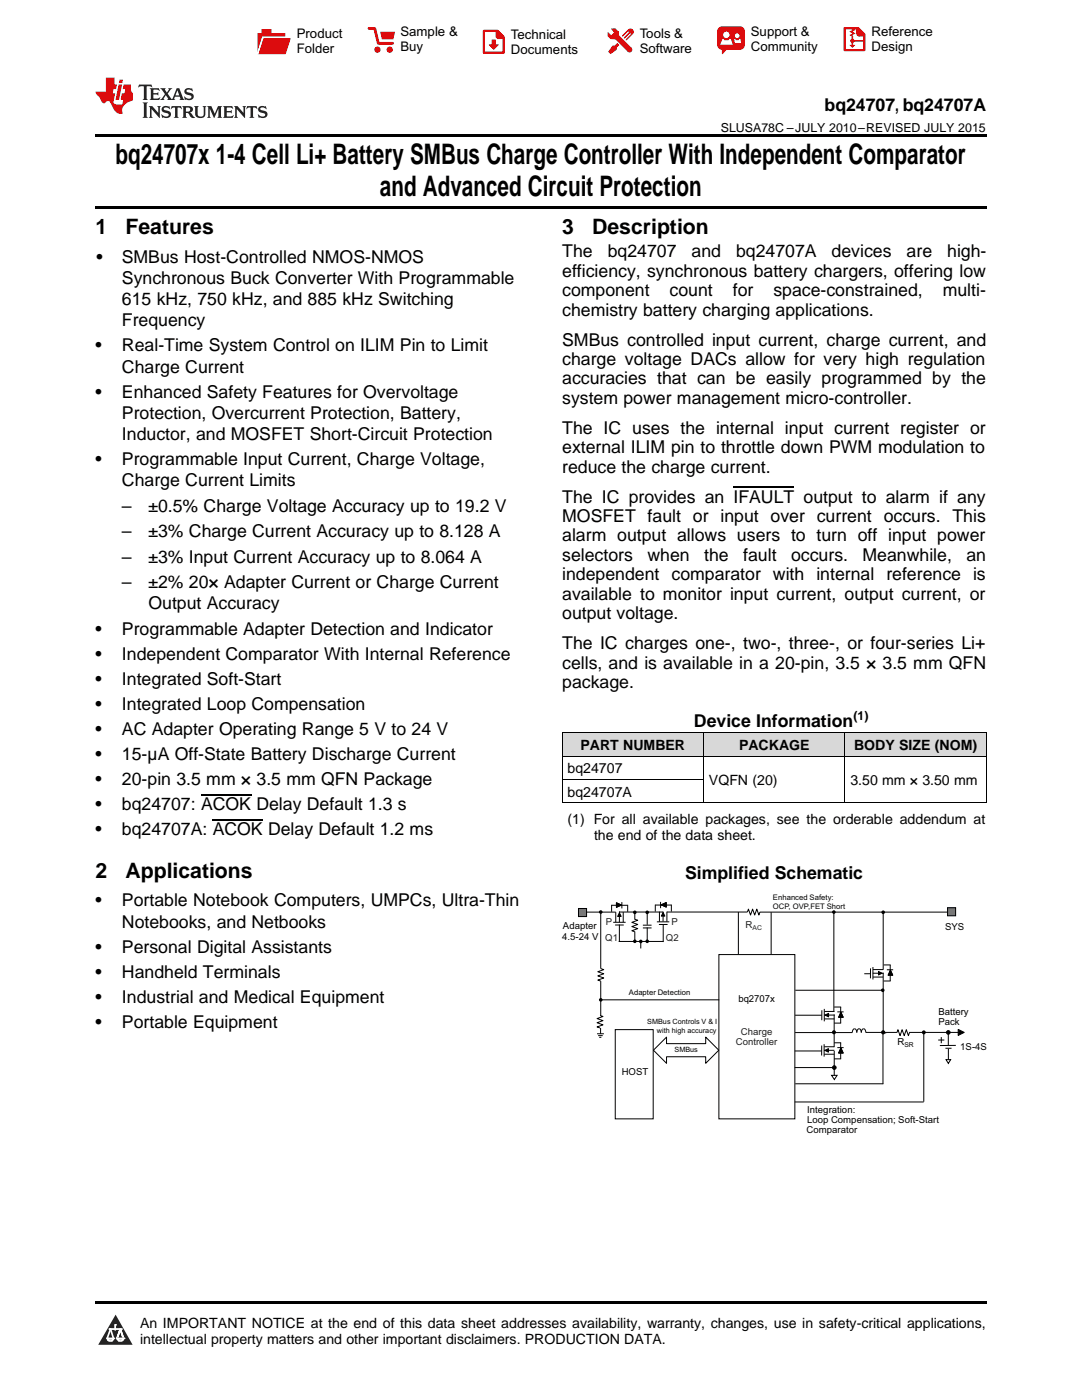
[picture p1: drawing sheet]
<svg xmlns="http://www.w3.org/2000/svg" width="216mm" height="279mm" viewBox="0 0 216 279" stroke-linecap="round" stroke-linejoin="round" font-family="sans-serif">
<defs><g id="words">
<g font-size="5.6">
<text x="23" y="32.8">bq24707x 1-4 Cell Li+ Battery SMBus Charge Controller With Independent Comparator</text>
<text x="75.8" y="39.2">and Advanced Circuit Protection</text>
</g>
<g font-size="4.2">
<text x="19" y="46.7">1</text>
<text x="25" y="46.7">Features</text>
<text x="112.2" y="46.7">3</text>
<text x="118.2" y="46.7">Description</text>
<text x="19" y="175.2">2</text>
<text x="25" y="175.2">Applications</text>
</g>
<g font-size="3.5">
<text x="164.5" y="22.2">bq24707, bq24707A</text>
<text x="19.2" y="52.4">•</text>
<text x="24.3" y="52.4">SMBus Host-Controlled NMOS-NMOS</text>
<text x="112.2" y="51.4">The</text>
<text x="121.3" y="51.4">bq24707</text>
<text x="138" y="51.4">and</text>
<text x="146.9" y="51.4">bq24707A</text>
<text x="165.9" y="51.4">devices</text>
<text x="180.9" y="51.4">are</text>
<text x="189" y="51.4">high-</text>
<text x="24.3" y="56.7">Synchronous Buck Converter With Programmable</text>
<text x="112.2" y="55.2">efficiency, synchronous battery chargers, offering low</text>
<text x="112.2" y="59.1">component</text>
<text x="133.6" y="59.1">count</text>
<text x="146.2" y="59.1">for</text>
<text x="154.3" y="59.1">space-constrained,</text>
<text x="188.1" y="59.1">multi-</text>
<text x="24.3" y="60.9">615 kHz, 750 kHz, and 885 kHz Switching</text>
<text x="24.3" y="65.1">Frequency</text>
<text x="112.2" y="63">chemistry battery charging applications.</text>
<text x="19" y="70.1">•</text>
<text x="24.3" y="70.1">Real-Time System Control on ILIM Pin to Limit</text>
<text x="112.2" y="69">SMBus controlled input current, charge current, and</text>
<text x="24.3" y="74.4">Charge Current</text>
<text x="112.2" y="72.8">charge voltage DACs allow for very high regulation</text>
<text x="112.2" y="76.7">accuracies that can be easily programmed by the</text>
<text x="19" y="79.4">•</text>
<text x="24.3" y="79.4">Enhanced Safety Features for Overvoltage</text>
<text x="24.3" y="83.6">Protection, Overcurrent Protection, Battery,</text>
<text x="112.2" y="80.6">system power management micro-controller.</text>
<text x="24.3" y="87.8">Inductor, and MOSFET Short-Circuit Protection</text>
<text x="112.2" y="86.6">The IC uses the internal input current register or</text>
<text x="19" y="92.9">•</text>
<text x="24.3" y="92.9">Programmable Input Current, Charge Voltage,</text>
<text x="112.2" y="90.5">external ILIM pin to throttle down PWM modulation to</text>
<text x="112.2" y="94.3">reduce the charge current.</text>
<text x="24.3" y="97.1">Charge Current Limits</text>
<text x="112.2" y="100.3">The IC provides an IFAULT output to alarm if any</text>
<text x="24.3" y="102.2">–</text>
<text x="24.3" y="107.2">–</text>
<text x="29.6" y="102.2">±0.5% Charge Voltage Accuracy up to 19.2 V</text>
<text x="29.6" y="107.2">±3% Charge Current Accuracy up to 8.128 A</text>
<text x="112.2" y="104.2">MOSFET fault or input over current occurs. This</text>
<text x="24.3" y="112.3">–</text>
<text x="29.6" y="112.3">±3% Input Current Accuracy up to 8.064 A</text>
<text x="112.2" y="108.1">alarm output allows users to turn off input power</text>
<text x="112.2" y="111.9">selectors</text>
<text x="129.2" y="111.9">when</text>
<text x="140.5" y="111.9">the</text>
<text x="148.3" y="111.9">fault</text>
<text x="157.9" y="111.9">occurs.</text>
<text x="172.1" y="111.9">Meanwhile,</text>
<text x="192.8" y="111.9">an</text>
<text x="24.3" y="117.4">–</text>
<text x="29.6" y="117.4">±2% 20× Adapter Current or Charge Current</text>
<text x="112.2" y="115.8">independent comparator with internal reference is</text>
<text x="112.2" y="119.7">available to monitor input current, output current, or</text>
<text x="29.6" y="121.6">Output Accuracy</text>
<text x="112.2" y="123.6">output voltage.</text>
<text x="19" y="126.6">•</text>
<text x="19" y="131.7">•</text>
<text x="24.3" y="126.6">Programmable Adapter Detection and Indicator</text>
<text x="24.3" y="131.7">Independent Comparator With Internal Reference</text>
<text x="112.2" y="129.5">The IC charges one-, two-, three-, or four-series Li+</text>
<text x="19" y="136.7">•</text>
<text x="24.3" y="136.7">Integrated Soft-Start</text>
<text x="112.2" y="133.4">cells, and is available in a 20-pin, 3.5 × 3.5 mm QFN</text>
<text x="112.2" y="137.3">package.</text>
<text x="19" y="141.7">•</text>
<text x="24.3" y="141.7">Integrated Loop Compensation</text>
<text x="19" y="146.7">•</text>
<text x="24.3" y="146.7">AC Adapter Operating Range 5 V to 24 V</text>
<text x="138.5" y="145">Device Information</text>
<text x="19" y="151.7">•</text>
<text x="24.3" y="151.7">15-µA Off-State Battery Discharge Current</text>
<text x="19" y="156.7">•</text>
<text x="19" y="161.7">•</text>
<text x="24.3" y="156.7">20-pin 3.5 mm × 3.5 mm QFN Package</text>
<text x="24.3" y="161.7">bq24707: ACOK Delay Default 1.3 s</text>
<text x="19" y="166.7">•</text>
<text x="24.3" y="166.7">bq24707A: ACOK Delay Default 1.2 ms</text>
<text x="136.7" y="175.4">Simplified Schematic</text>
<text x="19" y="180.9">•</text>
<text x="24.3" y="180.9">Portable Notebook Computers, UMPCs, Ultra-Thin</text>
<text x="24.3" y="185.1">Notebooks, and Netbooks</text>
<text x="19" y="190.1">•</text>
<text x="24.3" y="190.1">Personal Digital Assistants</text>
<text x="19" y="195.1">•</text>
<text x="24.3" y="195.1">Handheld Terminals</text>
<text x="19" y="200.1">•</text>
<text x="24.3" y="200.1">Industrial and Medical Equipment</text>
<text x="19" y="205.1">•</text>
<text x="24.3" y="205.1">Portable Equipment</text>
</g>
<g font-size="2.8">
<text x="115.8" y="149.7">PART NUMBER</text>
<text x="147.5" y="149.7">PACKAGE</text>
<text x="170.4" y="149.7">BODY SIZE (NOM)</text>
<text x="113.2" y="154.3">bq24707</text>
<text x="113.2" y="159">bq24707A</text>
<text x="141.5" y="156.7">VQFN (20)</text>
<text x="169.7" y="156.7">3.50 mm × 3.50 mm</text>
<text x="113.2" y="164.5">(1) For all available packages, see the orderable addendum at</text>
<text x="118.5" y="167.7">the end of the data sheet.</text>
<text x="27.9" y="265">An IMPORTANT NOTICE at the end of this data sheet addresses availability, warranty, changes, use in safety-critical applications,</text>
<text x="27.9" y="268.2">intellectual property matters and other important disclaimers. PRODUCTION DATA.</text>
</g>
<g font-size="2.6">
<text x="59.2" y="7.6">Product</text>
<text x="59.2" y="10.6">Folder</text>
<text x="79.9" y="7.3">Sample &amp;</text>
<text x="79.9" y="10.2">Buy</text>
<text x="102" y="7.8">Technical</text>
<text x="102" y="10.8">Documents</text>
<text x="127.6" y="7.6">Tools &amp;</text>
<text x="127.6" y="10.6">Software</text>
<text x="149.8" y="7.2">Support &amp;</text>
<text x="149.8" y="10.2">Community</text>
<text x="173.9" y="7.3">Reference</text>
<text x="173.9" y="10.2">Design</text>
</g>
<g font-size="2.5">
<text x="143.8" y="26.3">SLUSA78C –JULY 2010–REVISED JULY 2015</text>
<text x="170.3" y="143.6">(1)</text>
</g>
<g font-size="1.9">
<text x="112.3" y="185.4">Adapter</text>
<text x="188.6" y="185.6">SYS</text>
<text x="112.2" y="187.5">4.5-24 V</text>
<text x="147.3" y="199.9">bq2707x</text>
<text x="187.3" y="202.5">Battery</text>
<text x="179.1" y="208.5">R</text>
<text x="187.3" y="204.5">Pack</text>
<text x="191.6" y="209.6">1S-4S</text>
<text x="124.1" y="214.5">HOST</text>
<text x="160.9" y="226.1">Comparator</text>
<text x="161.1" y="222.1">Integration:</text>
<text x="161.1" y="224.2">Loop Compensation; Soft-Start</text>
</g>
<g font-size="1.9" fill="#231f20">
<text x="120.9" y="184.5">P</text>
<text x="134" y="184.5">P</text>
<text x="148.8" y="185.1">R</text>
<text x="120.8" y="187.8">Q1</text>
<text x="132.9" y="187.8">Q2</text>
<text x="146.8" y="208.7">Controller</text>
<text x="147.8" y="206.5">Charge</text>
</g>
<g font-size="1.5">
<text x="154.2" y="179.6">Enhanced Safety:</text>
<text x="154.2" y="181.4">OCP, OVP,FET Short</text>
<text x="125.5" y="198.7">Adapter Detection</text>
</g>
<g font-size="1.4">
<text x="129.1" y="204.4">SMBus Controls V &amp; I</text>
<text x="131.1" y="206.2">with high accuracy</text>
<text x="134.6" y="210">SMBus</text>
</g>
<text font-size="1.3" fill="#231f20" x="150.2" y="185.6">AC</text>
<text font-size="1.3" x="180.5" y="209">SR</text>
</g></defs>
<g fill="#d8d8d8">
<path d="M112.2 146.3h28.2v4.7h-28.2z"/>
<path d="M140.4 146.3h28.2v4.7h-28.2z"/>
<path d="M168.6 146.3h28.2v4.7h-28.2z"/>
</g>
<path d="M23.1 262.4l3.4 6h-6.9z" fill="#231f20"/>
<path d="M21.4 267.1h1.2l-.3 .5h-.3a.55 .55 0 0 1-.6-.5z" fill-rule="evenodd" fill="#fff"/>
<path d="M21.4 267.1h1.2l-.3 .5h-.3a.55 .55 0 0 1-.6-.5z" fill="none" stroke="#231f20" stroke-width=".34"/>
<path d="M21.4 267.1l1.2 .1-.3 .4h-.5z" fill="none" stroke="#fff" stroke-width=".34"/>
<path d="M23 265.3h.1" fill="none" stroke="#fff" stroke-width=".34"/>
<path d="M23 264.4v.9z" fill="#fff"/>
<path d="M23 264.4v.9z" fill="none" stroke="#fff" stroke-width=".34"/>
<circle cx="23" cy="264.4" r=".17" fill="#fff"/>
<path d="M21.9 265.2h.1" fill="none" stroke="#fff" stroke-width=".34"/>
<path d="M21.9 265.2h2.3z" fill="#fff"/>
<path d="M21.9 265.2h2.3z" fill="none" stroke="#fff" stroke-width=".34"/>
<circle cx="24.2" cy="265.2" r=".17" fill="#fff"/>
<path d="M23.3 267.1h.1" fill="none" stroke="#fff" stroke-width=".34"/>
<path d="M24 265.2l-.7 1.9z" fill="#fff"/>
<path d="M24 265.2l-.7 1.9z" fill="none" stroke="#fff" stroke-width=".34"/>
<path d="M24 265.2l.7 1.9z" fill="#fff"/>
<path d="M24 265.2l.7 1.9z" fill="none" stroke="#fff" stroke-width=".34"/>
<path d="M24.6 267.1h.1" fill="none" stroke="#fff" stroke-width=".34"/>
<circle cx="21.4" cy="267.1" r=".17" fill="#fff"/>
<path d="M22.1 265.2l-.7 1.9z" fill="#fff"/>
<path d="M22.1 265.2l-.7 1.9z" fill="none" stroke="#fff" stroke-width=".34"/>
<path d="M22.1 265.2l.5 1.9z" fill="#fff"/>
<path d="M22.1 265.2l.5 1.9z" fill="none" stroke="#fff" stroke-width=".34"/>
<circle cx="22.6" cy="267.1" r=".17" fill="#fff"/>
<path d="M23.4 267.1h1.3a.65 .65 0 0 1-.7 .5 .65 .65 0 0 1-.6-.5z" fill-rule="evenodd" fill="#fff"/>
<path d="M23.4 267.1h1.3a.65 .65 0 0 1-.7 .5 .65 .65 0 0 1-.6-.5z" fill="none" stroke="#231f20" stroke-width=".34"/>
<path d="M23.4 267.1h1.3l-.4 .5h-.6z" fill="none" stroke="#fff" stroke-width=".34"/>
<path d="M23.3 267.1h.1" fill="none" stroke="#fff" stroke-width=".34"/>
<circle cx="24.7" cy="267.1" r=".17" fill="#fff"/>
<path d="M19 259.7h177.8v.5h-177.8z" fill="#000"/>
<path d="M170.1 206.1v-.3a.44 .44 0 0 1 .4-.5 .44 .44 0 0 1 .4 .5l.1 .3v-.3a.44 .44 0 0 1 .4-.5 .44 .44 0 0 1 .4 .5l.1 .3v-.3a.45 .45 0 0 1 .4-.5 .45 .45 0 0 1 .4 .5l.1 .3" fill="none" stroke="#000" stroke-width=".2"/>
<path d="M143.4 190.5h15.2v32.8h-15.2z" fill-rule="evenodd" fill="#fff"/>
<g fill="none" stroke="#000" stroke-width=".2">
<path d="M119.9 182v11.3l.6 .2-1.2 .4 1.2 .4-1.2 .5 1.2 .4-1.2 .4 .6 .2v6.9M119.9 199.5h23.6M123.5 187.9h8.9M131.1 184h2.5M131.6 181.9v2M132.3 182.1l.4 .7h-.7zM132.3 181.9v2M132.3 184.5v3.5M133.1 182h16l.2-.6 .5 1.2 .4-1.2 .4 1.2 .4-1.2 .4 1.2 .2-.6M133.1 181.9v2M143.4 190.5h15.2v32.8h-15.2zM151.6 182h37.4"/>
<path d="M166.4 182v19.9M119.7 202.7l.6 .2-1.2 .4 1.2 .4-1.2 .4 1.2 .4-1.2 .4 .6 .3M119.8 205.2v1.1M122.8 205.5h7.5v17.8h-7.5zM158.6 209.7h5.3M158.6 202.6h5.4M158.6 206.1h11.5M164 208.7l-.1 1.9M164 201.6v2M164.4 208.4v2.5M164.4 202.6h2.2M164.5 210.4h2"/>
<path d="M164.5 208.9h2M164.5 201.3v2.5M164.5 203.3h2M164.5 201.9h2M164.6 209.6l.7-.3v.7zM164.6 202.6l.7-.4v.7zM165.9 214.6h1.1l-.5 .8zM166.4 202.5v6.5M166.5 209.7v5M166.5 209.6h-2.1M172.8 206h6.2M176.2 206v10.4"/>
<path d="M179 206.1l.2-.6 .4 1.2 .4-1.2 .4 1.2 .4-1.2 .5 1.2 .2-.6M184.3 206.1v13.8"/>
</g>
<g fill="#000">
<path d="M132.3 182.1l.4 .7h-.7zM164.6 209.6l.7-.3v.7zM164.6 202.6l.7-.4v.7z"/>
<circle cx="119.9" cy="199.5" r=".36"/>
<circle cx="119.9" cy="182" r=".36"/>
<circle cx="166.4" cy="182" r=".36"/>
<circle cx="166.4" cy="206" r=".24"/>
<circle cx="176.2" cy="206" r=".25"/>
</g>
<g fill="none" stroke="#000" stroke-width=".33">
<circle cx="166.4" cy="206" r=".24"/>
<circle cx="176.2" cy="206" r=".25"/>
</g>
<path d="M115.4 181.3h1.6v1.6h-1.6z" fill-rule="evenodd" fill="#06f"/>
<g fill="none" stroke="#000" stroke-width=".2">
<path d="M115.4 181.3h1.6v1.6h-1.6zM117 182h5.9v2M122.4 184.1h2.4M122.7 184.6h1.8M123.5 182h8.8M123.6 184.5v3.5M123.6 182.2l.4 .7h-.8zM123.6 181.9v2.2M124.4 182v2M127.9 187.9v1.4M129.1 182.1v2.5M131.5 184.5h1.7"/>
<path d="M147.3 182v8.4M153.9 182.1v8.3M172.5 194.3h1.1M119.1 206.3h1.4M119.3 206.7h1M119.6 207h.4M158.6 213.1h7.9M158.6 219.9h25.7M158.7 216.3h17.5M181.4 206h9.9M187.2 207.6h1.2M187.8 207v1.2"/>
<path d="M188.7 209.2h1.2M188.8 211.5h.9l-.5 .7zM189.2 206v2.6M189.2 209.3v2.2M190.7 208.6l-3.2 .1M191.2 205.4l1.2 .6-1.2 .6z"/>
<circle cx="166.5" cy="213.1" r=".36"/>
<circle cx="189.2" cy="206" r=".36"/>
</g>
<g fill="#000">
<path d="M123.6 182.2l.4 .7h-.8zM191.2 205.4l1.2 .6-1.2 .6z"/>
<circle cx="127.9" cy="187.9" r=".36"/>
<circle cx="129.1" cy="182.1" r=".36"/>
<circle cx="166.5" cy="213.1" r=".36"/>
<circle cx="189.2" cy="206" r=".36"/>
</g>
<path d="M176.7 206.2v.1" fill="none" stroke="#000" stroke-width=".33"/>
<path d="M189.1 181.2h1.6v1.6h-1.6z" fill-rule="evenodd" fill="#06f"/>
<path d="M158.7 197.6h17.4M173.7 193.3v1.9M174.2 194.2h2.1M174.2 193v2.5M174.2 195h2M174.2 193.5h2M175.3 193.9l.7 .3-.7 .4zM176.2 182.1v11.4M176.2 194.1v11.9M189.1 181.2h1.6v1.6h-1.6z" fill="none" stroke="#000" stroke-width=".2"/>
<g fill="#000">
<path d="M175.3 193.9l.7 .3-.7 .4z"/>
<circle cx="176.1" cy="197.6" r=".36"/>
<circle cx="176.2" cy="182.1" r=".36"/>
<circle cx="184.3" cy="206" r=".23"/>
</g>
<circle cx="184.3" cy="206" r=".23" fill="none" stroke="#000" stroke-width=".33"/>
<path d="M133 207v1.3h7.8v-1.3l2.6 2.6-2.6 2.6v-1.3h-7.8v1.3l-2.6-2.6z" fill-rule="evenodd" fill="#fff"/>
<g fill="none" stroke="#000" stroke-width=".2">
<path d="M112.2 155.6h28.2M112.2 150.9h84.6M112.2 146.2h84.6M112.2 146.3v14M140.4 146.3v14M168.6 146.3v14M196.8 146.3v14M112.2 160.2h84.6M131.8 180v1.2M122 180.7h3.2M122 180.6v1.4M123 180.2l1 .4-1 .5z"/>
<path d="M124.1 180v1.3M125.2 180.6v1.4M126.7 183.5l.6 .2-1.2 .4 1.2 .4-1.2 .4 1.2 .4-1.2 .4 .6 .3M126.7 182.1v1.4M126.7 185.9v2M128.3 185.2h1.7M128.3 184.6h1.7M129.1 185.1v2.8M130.8 180.6h3.2M130.8 180.5v1.4M131.9 180.6l1-.5v.9zM134 180.5v1.4"/>
<path d="M176.3 192.6h1.4M176.3 195.8h1.4M177 193.5h1.2M177.6 192.6v3.2M177.7 193.6l.4 1h-.9zM133 207v1.3h7.8v-1.3l2.6 2.6-2.6 2.6v-1.3h-7.8v1.3l-2.6-2.6zM166.4 201h1.4M166.4 204.2h1.4M166.4 208.1h1.4M166.4 211.3h1.4M167.1 201.9h1.2M167.1 209.1h1.2"/>
<path d="M167.7 201v3.2M167.7 208.1v3.2M167.8 202l.4 1h-.9zM167.8 209.2l.4 1h-.9z"/>
</g>
<g fill="#000">
<path d="M123 180.2l1 .4-1 .5zM131.9 180.6l1-.5v.9zM177.7 193.6l.4 1h-.9zM167.8 202l.4 1h-.9zM167.8 209.2l.4 1h-.9z"/>
<circle cx="126.7" cy="182.1" r=".36"/>
<circle cx="126.7" cy="187.9" r=".36"/>
<circle cx="129.1" cy="187.9" r=".36"/>
</g>
<path d="M19 26.8h177.8v.6h-177.8zM19 41.2h177.8v.5h-177.8z" fill="#000"/>
<path d="M27.7 16.9l-.1 .6 .6-.3h.5v.2v2.2l-.2 .4h1l-.2-.4v-2.2v-.2h.5l.6 .3-.2-.6zM29.9 17.6l.2 .4v1.6l-.2 .4h1.9l.1-.6a1.09 1.09 0 0 1-1.3 .1v-.6h.6l.4 .2v-.7l-.2 .2h-.8v-.6l.2-.1a1.01 1.01 0 0 1 1 .3l-.1-.6zM32 17.6l.9 1.2-1 1.2h.9l-.2-.3 .5-.7 .5 .7-.3 .3h1.7l-.2-.3 .1-.4h1l.1 .4-.2 .3h1l-.3-.4-.7-2h-.5l-1 2.2-.8-1.1 .9-1.1h-.9l.2 .2-.4 .7-.4-.7 .2-.2zM35.4 18l.4 1h-.8zM37 17.7a.66 .66 0 0 0-.2 .8 .66 .66 0 0 0 .6 .4l.7 .2 .1 .2a.8 .8 0 0 1-.7 .4 .8 .8 0 0 1-.7-.5l.1 .8 .2-.2a.94 .94 0 0 0 1.1 .1 .94 .94 0 0 0 .4-.9 1.48 1.48 0 0 0-1.3-.6v-.4a1.1 1.1 0 0 1 1.2 .2l-.2-.6-.2 .1-.5-.1zM28.5 20.4l.2 .4v2.3l-.2 .4h1l-.2-.4v-2.3l.2-.4zM29.7 21.2l.2 .4v1.5l-.2 .4h.8l-.3-.4 .1-1.3 1.6 1.8v-2l.2-.4h-.7l.2 .2v1.1l-1.2-1.3zM32.5 21.3a.66 .66 0 0 0-.2 .8 .66 .66 0 0 0 .6 .4l.6 .2 .2 .2a.8 .8 0 0 1-.8 .4 .8 .8 0 0 1-.7-.5l.2 .7 .2-.1a.94 .94 0 0 0 1 .1 .94 .94 0 0 0 .5-1 1.47 1.47 0 0 0-1.3-.6l-.1-.3a1.1 1.1 0 0 1 1.3 .2l-.2-.6-.2 .1-.5-.2zM34.3 21.2l-.2 .6a.64 .64 0 0 1 .8-.3v1.6l-.2 .4h1l-.3-.4 .1-1.6a.66 .66 0 0 1 .8 .3l-.2-.6zM36.3 21.2l.3 .4v1.5l-.3 .4h1l-.2-.2v-.7h.5l.1 .1a.8 .8 0 0 0 1.2 .7l-1-1a.62 .62 0 0 0 .6-.5 .62 .62 0 0 0-.6-.7zM37.1 21.5h.1a.48 .48 0 0 1 .6 0 .48 .48 0 0 1 .1 .6l-.2 .1-.6 .1zM38.7 21.2l.2 .2a2.29 2.29 0 0 0 .4 2 1.05 1.05 0 0 0 1.7-.7v-1.3l.2-.2h-.8l.2 .4v1.1a.61 .61 0 0 1-.6 .6 .61 .61 0 0 1-.6-.6v-1.1l.3-.4zM41.3 21.2l.3 .4v1.5l-.3 .4h.8l-.2-.4v-1.4l.8 1.9 .9-1.9v1.4l-.2 .4h.9l-.2-.4v-1.5l.2-.4h-.8l-.7 1.5-.6-1.5zM44.5 21.2l.2 .4v1.5l-.2 .4h1.9l.2-.6a1.1 1.1 0 0 1-1.4 .2v-.7h.6l.4 .2v-.6l-.2 .1-.8 .1v-.6l.2-.1a1.02 1.02 0 0 1 1.1 .2l-.2-.5zM46.7 21.2l.2 .4v1.5l-.2 .4h.8l-.3-.4 .1-1.3 1.6 1.8v-2l.2-.4h-.7l.2 .2v1.1l-1.2-1.3zM49.3 21.2l-.1 .6a.64 .64 0 0 1 .8-.3v1.6l-.3 .4h1l-.2-.4v-1.6a.66 .66 0 0 1 .8 .3l-.1-.6zM51.7 21.3a.66 .66 0 0 0-.2 .7 .66 .66 0 0 0 .7 .5l.6 .2 .1 .2a.8 .8 0 0 1-.7 .4 .8 .8 0 0 1-.7-.5l.1 .7 .2-.1a.94 .94 0 0 0 1.1 .1 .94 .94 0 0 0 .4-1 1.48 1.48 0 0 0-1.2-.6l-.1-.3a1.1 1.1 0 0 1 1.2 .2l-.2-.6-.1 .1-.6-.2z" fill="#231f20"/>
<path d="M21.1 15.5v2.8h-2v.4l.9 .9a.96 .96 0 0 0 1 1 .59 .59 0 0 1 .5-.4 .59 .59 0 0 1 .5 .3l.4 .8a1.61 1.61 0 0 0 2.1 1.3 1.63 1.63 0 0 1 1.1-2.2l.9-.3v-1.5a1.6 1.6 0 0 1-.4-1.7h-1.4l-.2 .9h.5l-.2 .8h-.5l-.2 1v.3h.5l-.2 .9h-.7a.74 .74 0 0 1-1-.6l.3-1.6h-.5l.2-.8h.5l.1-.9h-.4v-1.4zM23.7 16.9l-.7 3h.8l.6-3zM23.8 15.9l-.1 .7h.7l.2-.7z" fill="#ee1d23"/>
<g fill="#d60000">
<path d="M52.2 5.8h2v.8h2.7v4.2h-5.5v-4.2h.8z" fill-rule="evenodd"/>
<path d="M52.5 7.5h5.6l-1.1 3.3h-5.6z" fill-rule="evenodd"/>
</g>
<path d="M52.4 7.4h5.7v.1h-5.6l-1.1 3.3z" fill-rule="evenodd" fill="#fff"/>
<path d="M52.4 7.4h5.7v.1h-5.6l-1.1 3.3z" fill="none" stroke="#fff" stroke-width=".2"/>
<path d="M73.6 5.7h1.2l.7 2.9h2.8" fill="none" stroke="#d60000" stroke-width=".55"/>
<g fill="#d60000">
<path d="M75.9 6.3h2.9l-.3 1.6h-2.3z" fill-rule="evenodd"/>
<circle cx="75.3" cy="9.9" r=".62"/>
<circle cx="77.8" cy="9.9" r=".62"/>
</g>
<path d="M96.6 6.2h2.7l1.2 1.2v3.1h-3.9z" fill="none" stroke="#d60000" stroke-width=".44"/>
<g fill="#d60000">
<path d="M98.1 7.9h.8v1h.6l-1 1.1-.9-1v-.1h.5z" fill-rule="evenodd"/>
<path d="M98.9 6.2h.4l1.2 1.2v.4h-1.2l-.4-.4z" fill-rule="evenodd"/>
<path d="M122 5.7h.8l.6 .6 .1 .7 2.5 2.5-.7 .8-2.4-2.3-1.1-.2-.6-.6v-.8l.8 .6 .4-.4v-.2l-.4-.5z" fill-rule="evenodd"/>
<path d="M122.2 9.1h.5l.5-.5 .4 .4-.5 .5-.1 .4-1.2 .9-.4-.5z" fill-rule="evenodd"/>
<path d="M125.3 5.9a.67 .67 0 0 1 1 0 .67 .67 0 0 1 0 .9z" fill-rule="evenodd"/>
<path d="M125.3 5.9l1 .9-1.2 1.2h-.2v-.2l.9-.9 .1-.2h-.2l-1 1h-.2v-.2l1-1v-.2h-.2l-1 1h-.2v-.2z" fill-rule="evenodd"/>
<circle cx="125.6" cy="9.9" r=".54"/>
</g>
<path d="M123.4 6.3l-.1 .7" fill="none" stroke="#d60000" stroke-width=".2"/>
<g fill="#d60000">
<path d="M143.4 5.5l.7-.2h3.6a.95 .95 0 0 1 .9 .9v2.8a.95 .95 0 0 1-.9 .9h-3.6a.95 .95 0 0 1-1-.9v-2.8z" fill-rule="evenodd"/>
<path d="M144 9.9h1l-.8 .9h-.2z" fill-rule="evenodd"/>
</g>
<g fill="#fff">
<path d="M146.6 8.6h1.3z"/>
<path d="M144.1 7.8h.3l.1 .2h.8l.2-.2h.3l.4 1.1h-2.5z" fill-rule="evenodd"/>
<path d="M146.5 7.8h.2l.2 .2h.5l.1-.2h.2l.2 .8h-1.3z" fill-rule="evenodd"/>
<circle cx="144.9" cy="6.9" r=".65"/>
<circle cx="147.1" cy="7.1" r=".48"/>
</g>
<path d="M168.5 5.6h2.7l1.3 1.3v3.1h-4z" fill="none" stroke="#d60000" stroke-width=".44"/>
<path d="M170.1 7.3v1.8M170.1 8.1h2.3" fill="none" stroke="#d60000" stroke-width=".3"/>
<g fill="#d60000">
<path d="M170.9 5.6h.3l1.3 1.3v.4h-1.1l-.5-.6z" fill-rule="evenodd"/>
<circle cx="170.1" cy="8.1" r=".42"/>
<circle cx="171.4" cy="6.7" r=".55"/>
</g>
<g fill="#d60000">
<path d="M169.5 9h1.2l-.6 .5z"/>
<path d="M169.8 5.8h.6l.3 .2-.6 .3 .6 .4-.7 .3 .2 .3h-.2l-.5-.3 .6-.3-.6-.4 .6-.3z"/>
</g>
<path d="M146.4 97.2h12.1M40.1 158.6h10M42.4 163.6h10" fill="none" stroke="#000" stroke-width=".25"/>
<use href="#words"/>
</svg>
